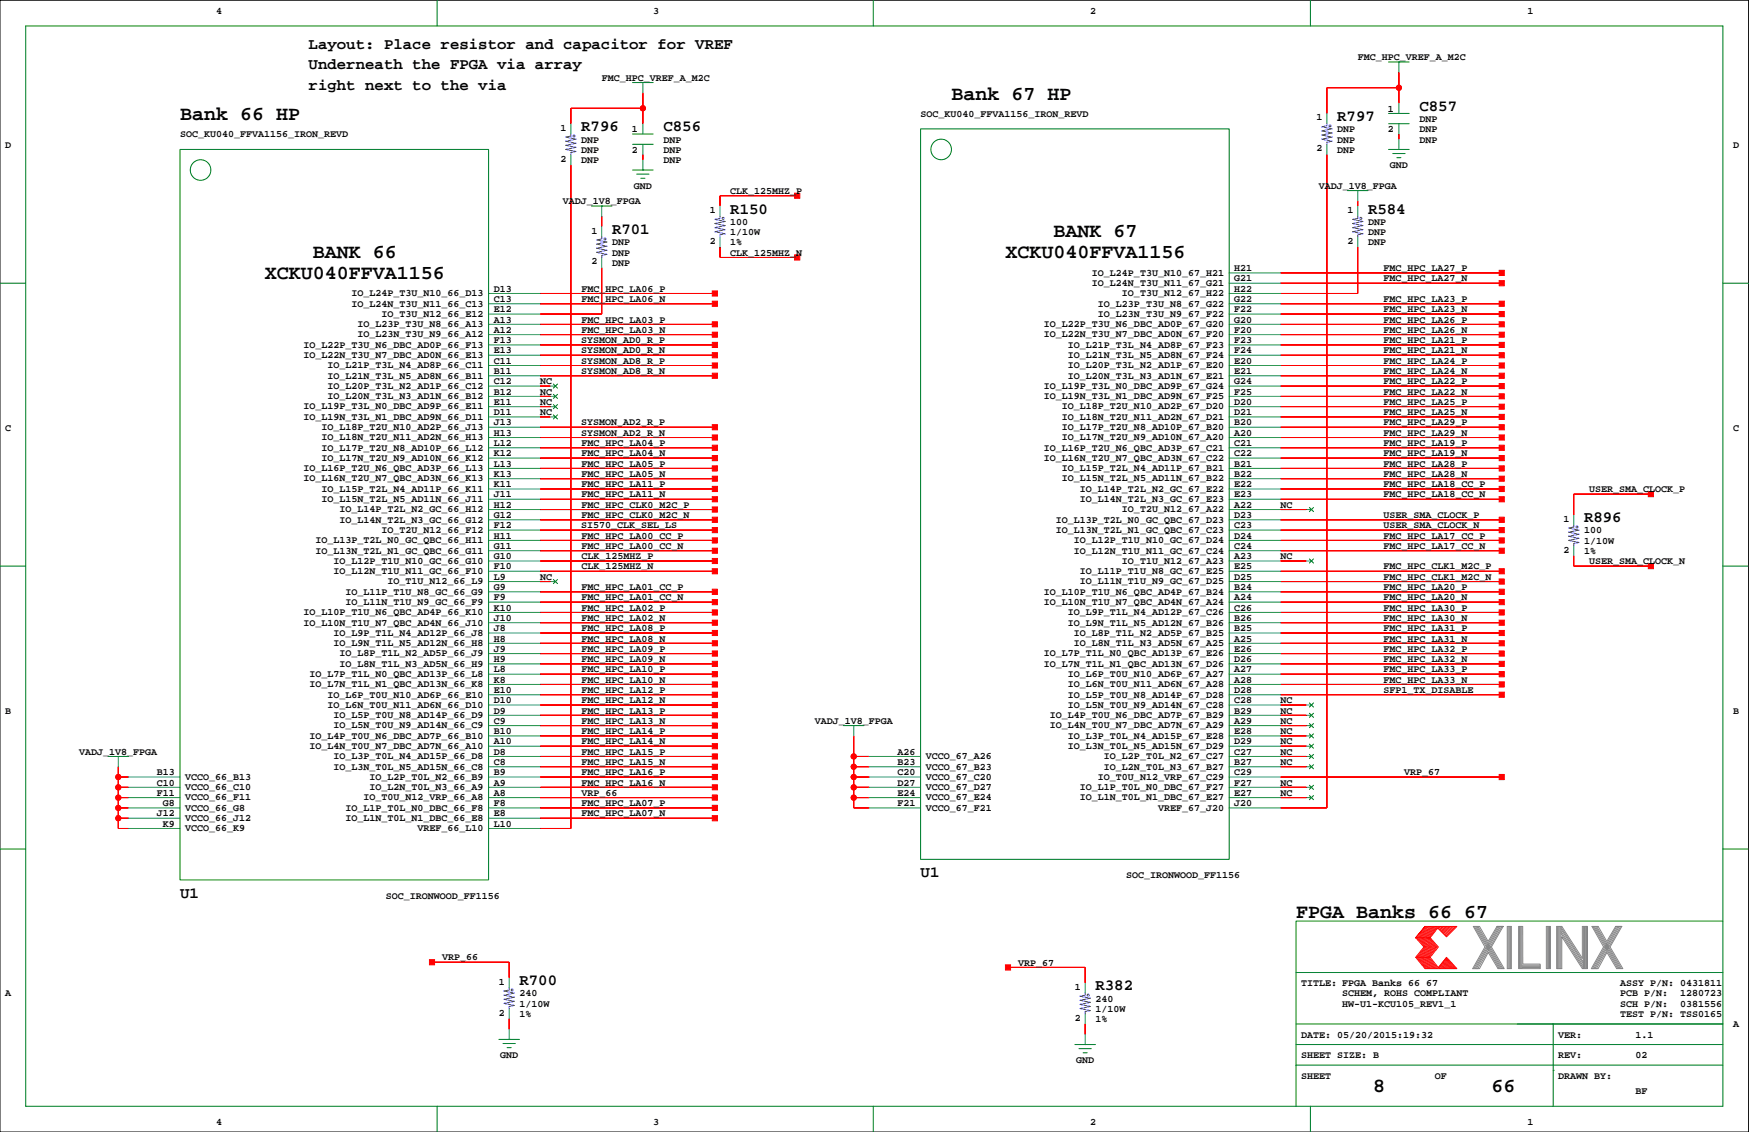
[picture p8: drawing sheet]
<svg xmlns="http://www.w3.org/2000/svg" width="432mm" height="279mm" viewBox="0 0 432 279" stroke-linecap="round" stroke-linejoin="round" font-family="sans-serif">
<defs><g id="words">
<g font-size="4.9">
<text x="44.4" y="29.7">Bank 66 HP</text>
<text x="234.9" y="24.6">Bank 67 HP</text>
<text x="260.1" y="58.6">BANK 67</text>
<text x="77.2" y="63.7">BANK 66</text>
<text x="248.2" y="63.7">XCKU040FFVA1156</text>
<text x="65.4" y="68.7">XCKU040FFVA1156</text>
<text x="320" y="226.5">FPGA Banks 66 67</text>
<text x="339" y="269.6">8</text>
<text x="368.2" y="269.6">66</text>
</g>
<g font-size="3.9">
<text x="76.2" y="12.1">Layout: Place resistor and capacitor for VREF</text>
<text x="76.2" y="17.1">Underneath the FPGA via array</text>
<text x="76.2" y="22.2">right next to the via</text>
<text x="330.1" y="29.8">R797</text>
<text x="350.4" y="27.3">C857</text>
<text x="143.5" y="32.4">R796</text>
<text x="163.8" y="32.4">C856</text>
<text x="180.3" y="52.7">R150</text>
<text x="337.7" y="52.7">R584</text>
<text x="151.1" y="57.8">R701</text>
<text x="391.1" y="128.9">R896</text>
<text x="44.4" y="221.6">U1</text>
<text x="227.3" y="216.5">U1</text>
<text x="128.2" y="243.2">R700</text>
<text x="270.4" y="244.4">R382</text>
</g>
<g font-size="2.5">
<text x="53.3" y="3.4">4</text>
<text x="161.3" y="3.4">3</text>
<text x="269.2" y="3.4">2</text>
<text x="377.1" y="3.4">1</text>
<text x="335.2" y="14.9">FMC_HPC_VREF_A_M2C</text>
<text x="148.6" y="19.9">FMC_HPC_VREF_A_M2C</text>
<text x="227.3" y="28.8">SOC_KU040_FFVA1156_IRON_REVD</text>
<text x="325" y="29.7">1</text>
<text x="342.6" y="27.6">1</text>
<text x="44.4" y="33.9">SOC_KU040_FFVA1156_IRON_REVD</text>
<text x="138.4" y="32.3">1</text>
<text x="143.5" y="35.2">DNP</text>
<text x="156" y="32.6">1</text>
<text x="163.8" y="35.2">DNP</text>
<text x="330.1" y="32.6">DNP</text>
<text x="330.1" y="35.2">DNP</text>
<text x="342.6" y="32.6">2</text>
<text x="350.4" y="30.1">DNP</text>
<text x="350.4" y="32.6">DNP</text>
<text x="350.4" y="35.2">DNP</text>
<text x="1.3" y="36.4">D</text>
<text x="138.4" y="39.9">2</text>
<text x="143.5" y="37.7">DNP</text>
<text x="143.5" y="40.3">DNP</text>
<text x="156" y="37.7">2</text>
<text x="163.8" y="37.7">DNP</text>
<text x="163.8" y="40.3">DNP</text>
<text x="325" y="37.3">2</text>
<text x="330.1" y="37.7">DNP</text>
<text x="343.1" y="41.5">GND</text>
<text x="427.9" y="36.4">D</text>
<text x="156.5" y="46.6">GND</text>
<text x="180.3" y="47.9">CLK_125MHZ_P</text>
<text x="325.6" y="46.6">VADJ_1V8_FPGA</text>
<text x="138.9" y="50.4">VADJ_1V8_FPGA</text>
<text x="175.2" y="52.6">1</text>
<text x="332.7" y="52.6">1</text>
<text x="146" y="57.7">1</text>
<text x="180.3" y="55.5">100</text>
<text x="180.3" y="58">1/10W</text>
<text x="337.7" y="58">DNP</text>
<text x="337.7" y="55.5">DNP</text>
<text x="146" y="65.3">2</text>
<text x="151.1" y="60.6">DNP</text>
<text x="151.1" y="65.6">DNP</text>
<text x="151.1" y="63.1">DNP</text>
<text x="175.2" y="60.2">2</text>
<text x="180.3" y="63.1">CLK_125MHZ_N</text>
<text x="180.3" y="60.6">1%</text>
<text x="332.7" y="60.2">2</text>
<text x="337.7" y="60.6">DNP</text>
<text x="121.9" y="72">D13</text>
<text x="143.6" y="72">FMC_HPC_LA06_P</text>
<text x="269.6" y="70.6">IO_L24N_T3U_N11_67_G21</text>
<text x="269.6" y="68.1">IO_L24P_T3U_N10_67_H21</text>
<text x="304.7" y="66.9">H21</text>
<text x="304.7" y="69.5">G21</text>
<text x="304.7" y="72">H22</text>
<text x="341.6" y="69.5">FMC_HPC_LA27_N</text>
<text x="341.6" y="66.9">FMC_HPC_LA27_P</text>
<text x="86.8" y="75.7">IO_L24N_T3U_N11_66_C13</text>
<text x="86.8" y="73.1">IO_L24P_T3U_N10_66_D13</text>
<text x="121.9" y="74.5">C13</text>
<text x="121.9" y="77.1">E12</text>
<text x="143.6" y="74.5">FMC_HPC_LA06_N</text>
<text x="271.1" y="75.7">IO_L23P_T3U_N8_67_G22</text>
<text x="277" y="73.1">IO_T3U_N12_67_H22</text>
<text x="304.7" y="74.5">G22</text>
<text x="304.7" y="77.1">F22</text>
<text x="341.6" y="74.5">FMC_HPC_LA23_P</text>
<text x="341.6" y="77.1">FMC_HPC_LA23_N</text>
<text x="88.2" y="83.3">IO_L23N_T3U_N9_66_A12</text>
<text x="88.2" y="80.7">IO_L23P_T3U_N8_66_A13</text>
<text x="94.2" y="78.2">IO_T3U_N12_66_E12</text>
<text x="121.9" y="79.6">A13</text>
<text x="121.9" y="82.2">A12</text>
<text x="143.6" y="82.2">FMC_HPC_LA03_N</text>
<text x="143.6" y="79.6">FMC_HPC_LA03_P</text>
<text x="257.7" y="83.3">IO_L22N_T3U_N7_DBC_AD0N_67_F20</text>
<text x="257.7" y="80.7">IO_L22P_T3U_N6_DBC_AD0P_67_G20</text>
<text x="271.1" y="78.2">IO_L23N_T3U_N9_67_F22</text>
<text x="304.7" y="79.6">G20</text>
<text x="304.7" y="82.2">F20</text>
<text x="341.6" y="82.2">FMC_HPC_LA26_N</text>
<text x="341.6" y="79.6">FMC_HPC_LA26_P</text>
<text x="74.9" y="88.4">IO_L22N_T3U_N7_DBC_AD0N_66_E13</text>
<text x="74.9" y="85.8">IO_L22P_T3U_N6_DBC_AD0P_66_F13</text>
<text x="121.9" y="84.7">F13</text>
<text x="121.9" y="87.2">E13</text>
<text x="121.9" y="89.8">C11</text>
<text x="143.5" y="84.7">SYSMON_AD0_R_P</text>
<text x="143.5" y="87.2">SYSMON_AD0_R_N</text>
<text x="143.5" y="89.8">SYSMON_AD8_R_P</text>
<text x="263.7" y="88.4">IO_L21N_T3L_N5_AD8N_67_F24</text>
<text x="263.7" y="85.8">IO_L21P_T3L_N4_AD8P_67_F23</text>
<text x="304.7" y="84.7">F23</text>
<text x="304.7" y="87.2">F24</text>
<text x="304.7" y="89.8">E20</text>
<text x="341.6" y="84.7">FMC_HPC_LA21_P</text>
<text x="341.6" y="87.2">FMC_HPC_LA21_N</text>
<text x="341.6" y="89.8">FMC_HPC_LA24_P</text>
<text x="80.8" y="96">IO_L20P_T3L_N2_AD1P_66_C12</text>
<text x="80.8" y="93.4">IO_L21N_T3L_N5_AD8N_66_B11</text>
<text x="80.8" y="90.9">IO_L21P_T3L_N4_AD8P_66_C11</text>
<text x="121.9" y="92.3">B11</text>
<text x="121.9" y="94.9">C12</text>
<text x="133.3" y="94.9">NC</text>
<text x="143.5" y="92.3">SYSMON_AD8_R_N</text>
<text x="257.7" y="96">IO_L19P_T3L_N0_DBC_AD9P_67_G24</text>
<text x="263.7" y="93.4">IO_L20N_T3L_N3_AD1N_67_E21</text>
<text x="263.7" y="90.9">IO_L20P_T3L_N2_AD1P_67_E20</text>
<text x="304.7" y="92.3">E21</text>
<text x="304.7" y="94.9">G24</text>
<text x="341.6" y="94.9">FMC_HPC_LA22_P</text>
<text x="341.6" y="92.3">FMC_HPC_LA24_N</text>
<text x="74.9" y="101.1">IO_L19P_T3L_N0_DBC_AD9P_66_E11</text>
<text x="80.8" y="98.5">IO_L20N_T3L_N3_AD1N_66_B12</text>
<text x="121.9" y="97.4">B12</text>
<text x="121.9" y="99.9">E11</text>
<text x="133.3" y="99.9">NC</text>
<text x="133.3" y="97.4">NC</text>
<text x="257.7" y="98.5">IO_L19N_T3L_N1_DBC_AD9N_67_F25</text>
<text x="262.2" y="101.1">IO_L18P_T2U_N10_AD2P_67_D20</text>
<text x="304.7" y="97.4">F25</text>
<text x="304.7" y="99.9">D20</text>
<text x="341.6" y="99.9">FMC_HPC_LA25_P</text>
<text x="341.6" y="97.4">FMC_HPC_LA22_N</text>
<text x="1.3" y="106.3">C</text>
<text x="74.9" y="103.6">IO_L19N_T3L_N1_DBC_AD9N_66_D11</text>
<text x="79.3" y="106.1">IO_L18P_T2U_N10_AD2P_66_J13</text>
<text x="121.9" y="102.5">D11</text>
<text x="121.9" y="105">J13</text>
<text x="121.9" y="107.5">H13</text>
<text x="133.3" y="102.5">NC</text>
<text x="143.5" y="105">SYSMON_AD2_R_P</text>
<text x="143.5" y="107.5">SYSMON_AD2_R_N</text>
<text x="262.2" y="106.1">IO_L17P_T2U_N8_AD10P_67_B20</text>
<text x="262.2" y="103.6">IO_L18N_T2U_N11_AD2N_67_D21</text>
<text x="304.7" y="102.5">D21</text>
<text x="304.7" y="105">B20</text>
<text x="304.7" y="107.5">A20</text>
<text x="341.6" y="107.5">FMC_HPC_LA29_N</text>
<text x="341.6" y="105">FMC_HPC_LA29_P</text>
<text x="341.6" y="102.5">FMC_HPC_LA25_N</text>
<text x="427.9" y="106.3">C</text>
<text x="79.3" y="113.8">IO_L17N_T2U_N9_AD10N_66_K12</text>
<text x="79.3" y="111.2">IO_L17P_T2U_N8_AD10P_66_L12</text>
<text x="79.3" y="108.7">IO_L18N_T2U_N11_AD2N_66_H13</text>
<text x="121.9" y="110.1">L12</text>
<text x="121.9" y="112.6">K12</text>
<text x="143.6" y="110.1">FMC_HPC_LA04_P</text>
<text x="143.6" y="112.6">FMC_HPC_LA04_N</text>
<text x="257.7" y="113.8">IO_L16N_T2U_N7_QBC_AD3N_67_C22</text>
<text x="257.7" y="111.2">IO_L16P_T2U_N6_QBC_AD3P_67_C21</text>
<text x="262.2" y="108.7">IO_L17N_T2U_N9_AD10N_67_A20</text>
<text x="304.7" y="110.1">C21</text>
<text x="304.7" y="112.6">C22</text>
<text x="341.6" y="110.1">FMC_HPC_LA19_P</text>
<text x="341.6" y="112.6">FMC_HPC_LA19_N</text>
<text x="74.9" y="118.8">IO_L16N_T2U_N7_QBC_AD3N_66_K13</text>
<text x="74.9" y="116.3">IO_L16P_T2U_N6_QBC_AD3P_66_L13</text>
<text x="121.9" y="115.2">L13</text>
<text x="121.9" y="117.7">K13</text>
<text x="143.6" y="117.7">FMC_HPC_LA05_N</text>
<text x="143.6" y="115.2">FMC_HPC_LA05_P</text>
<text x="262.2" y="118.8">IO_L15N_T2L_N5_AD11N_67_B22</text>
<text x="262.2" y="116.3">IO_L15P_T2L_N4_AD11P_67_B21</text>
<text x="304.7" y="115.2">B21</text>
<text x="304.7" y="117.7">B22</text>
<text x="341.6" y="115.2">FMC_HPC_LA28_P</text>
<text x="341.6" y="117.7">FMC_HPC_LA28_N</text>
<text x="79.3" y="123.9">IO_L15N_T2L_N5_AD11N_66_J11</text>
<text x="79.3" y="121.4">IO_L15P_T2L_N4_AD11P_66_K11</text>
<text x="121.9" y="120.2">K11</text>
<text x="121.9" y="122.8">J11</text>
<text x="121.9" y="125.3">H12</text>
<text x="143.6" y="120.2">FMC_HPC_LA11_P</text>
<text x="143.6" y="122.8">FMC_HPC_LA11_N</text>
<text x="143.6" y="125.3">FMC_HPC_CLK0_M2C_P</text>
<text x="266.6" y="123.9">IO_L14N_T2L_N3_GC_67_E23</text>
<text x="266.6" y="121.4">IO_L14P_T2L_N2_GC_67_E22</text>
<text x="304.7" y="120.2">E22</text>
<text x="304.7" y="122.8">E23</text>
<text x="304.7" y="125.3">A22</text>
<text x="316.2" y="125.3">NC</text>
<text x="341.6" y="120.2">FMC_HPC_LA18_CC_P</text>
<text x="341.6" y="122.8">FMC_HPC_LA18_CC_N</text>
<text x="392.3" y="121.5">USER_SMA_CLOCK_P</text>
<text x="83.8" y="129">IO_L14N_T2L_N3_GC_66_G12</text>
<text x="83.8" y="126.5">IO_L14P_T2L_N2_GC_66_H12</text>
<text x="94.2" y="131.5">IO_T2U_N12_66_F12</text>
<text x="121.9" y="127.9">G12</text>
<text x="121.9" y="130.4">F12</text>
<text x="143.4" y="130.4">SI570_CLK_SEL_LS</text>
<text x="143.6" y="127.9">FMC_HPC_CLK0_M2C_N</text>
<text x="260.7" y="131.5">IO_L13N_T2L_N1_GC_QBC_67_C23</text>
<text x="260.7" y="129">IO_L13P_T2L_N0_GC_QBC_67_D23</text>
<text x="277" y="126.5">IO_T2U_N12_67_A22</text>
<text x="304.7" y="127.9">D23</text>
<text x="304.7" y="130.4">C23</text>
<text x="341.6" y="127.9">USER_SMA_CLOCK_P</text>
<text x="341.6" y="130.4">USER_SMA_CLOCK_N</text>
<text x="386" y="128.8">1</text>
<text x="391.1" y="131.7">100</text>
<text x="77.9" y="136.6">IO_L13N_T2L_N1_GC_QBC_66_G11</text>
<text x="77.9" y="134.1">IO_L13P_T2L_N0_GC_QBC_66_H11</text>
<text x="121.9" y="132.9">H11</text>
<text x="121.9" y="135.5">G11</text>
<text x="143.6" y="135.5">FMC_HPC_LA00_CC_N</text>
<text x="143.6" y="132.9">FMC_HPC_LA00_CC_P</text>
<text x="265.1" y="136.6">IO_L12N_T1U_N11_GC_67_C24</text>
<text x="265.1" y="134.1">IO_L12P_T1U_N10_GC_67_D24</text>
<text x="304.7" y="132.9">D24</text>
<text x="304.7" y="135.5">C24</text>
<text x="341.6" y="135.5">FMC_HPC_LA17_CC_N</text>
<text x="341.6" y="132.9">FMC_HPC_LA17_CC_P</text>
<text x="386" y="136.4">2</text>
<text x="391.1" y="134.2">1/10W</text>
<text x="391.1" y="136.8">1%</text>
<text x="82.3" y="141.7">IO_L12N_T1U_N11_GC_66_F10</text>
<text x="82.3" y="139.2">IO_L12P_T1U_N10_GC_66_G10</text>
<text x="121.9" y="138">G10</text>
<text x="121.9" y="140.6">F10</text>
<text x="121.9" y="143.1">L9</text>
<text x="133.3" y="143.1">NC</text>
<text x="143.6" y="140.6">CLK_125MHZ_N</text>
<text x="143.6" y="138">CLK_125MHZ_P</text>
<text x="266.6" y="141.7">IO_L11P_T1U_N8_GC_67_E25</text>
<text x="277" y="139.2">IO_T1U_N12_67_A23</text>
<text x="304.7" y="138">A23</text>
<text x="304.7" y="140.6">E25</text>
<text x="304.7" y="143.1">D25</text>
<text x="316.2" y="138">NC</text>
<text x="341.6" y="140.6">FMC_HPC_CLK1_M2C_P</text>
<text x="341.6" y="143.1">FMC_HPC_CLK1_M2C_N</text>
<text x="392.3" y="139.3">USER_SMA_CLOCK_N</text>
<text x="85.3" y="149.3">IO_L11N_T1U_N9_GC_66_F9</text>
<text x="85.3" y="146.8">IO_L11P_T1U_N8_GC_66_G9</text>
<text x="95.6" y="144.2">IO_T1U_N12_66_L9</text>
<text x="121.9" y="145.6">G9</text>
<text x="121.9" y="148.2">F9</text>
<text x="143.6" y="148.2">FMC_HPC_LA01_CC_N</text>
<text x="143.6" y="145.6">FMC_HPC_LA01_CC_P</text>
<text x="257.7" y="149.3">IO_L10N_T1U_N7_QBC_AD4N_67_A24</text>
<text x="257.7" y="146.8">IO_L10P_T1U_N6_QBC_AD4P_67_B24</text>
<text x="266.6" y="144.2">IO_L11N_T1U_N9_GC_67_D25</text>
<text x="304.7" y="145.6">B24</text>
<text x="304.7" y="148.2">A24</text>
<text x="341.6" y="148.2">FMC_HPC_LA20_N</text>
<text x="341.6" y="145.6">FMC_HPC_LA20_P</text>
<text x="74.9" y="154.4">IO_L10N_T1U_N7_QBC_AD4N_66_J10</text>
<text x="74.9" y="151.9">IO_L10P_T1U_N6_QBC_AD4P_66_K10</text>
<text x="121.9" y="150.7">K10</text>
<text x="121.9" y="153.3">J10</text>
<text x="121.9" y="155.8">J8</text>
<text x="143.6" y="155.8">FMC_HPC_LA08_P</text>
<text x="143.6" y="150.7">FMC_HPC_LA02_P</text>
<text x="143.6" y="153.3">FMC_HPC_LA02_N</text>
<text x="263.7" y="154.4">IO_L9N_T1L_N5_AD12N_67_B26</text>
<text x="263.7" y="151.9">IO_L9P_T1L_N4_AD12P_67_C26</text>
<text x="304.7" y="150.7">C26</text>
<text x="304.7" y="153.3">B26</text>
<text x="304.7" y="155.8">B25</text>
<text x="341.6" y="155.8">FMC_HPC_LA31_P</text>
<text x="341.6" y="150.7">FMC_HPC_LA30_P</text>
<text x="341.6" y="153.3">FMC_HPC_LA30_N</text>
<text x="82.3" y="159.5">IO_L9N_T1L_N5_AD12N_66_H8</text>
<text x="82.3" y="156.9">IO_L9P_T1L_N4_AD12P_66_J8</text>
<text x="121.9" y="158.3">H8</text>
<text x="121.9" y="160.9">J9</text>
<text x="143.6" y="160.9">FMC_HPC_LA09_P</text>
<text x="143.6" y="158.3">FMC_HPC_LA08_N</text>
<text x="265.1" y="159.5">IO_L8N_T1L_N3_AD5N_67_A25</text>
<text x="265.1" y="156.9">IO_L8P_T1L_N2_AD5P_67_B25</text>
<text x="304.7" y="158.3">A25</text>
<text x="304.7" y="160.9">E26</text>
<text x="341.6" y="158.3">FMC_HPC_LA31_N</text>
<text x="341.6" y="160.9">FMC_HPC_LA32_P</text>
<text x="76.4" y="167.1">IO_L7P_T1L_N0_QBC_AD13P_66_L8</text>
<text x="83.8" y="164.6">IO_L8N_T1L_N3_AD5N_66_H9</text>
<text x="83.8" y="162">IO_L8P_T1L_N2_AD5P_66_J9</text>
<text x="121.9" y="163.4">H9</text>
<text x="121.9" y="166">L8</text>
<text x="143.6" y="163.4">FMC_HPC_LA09_N</text>
<text x="143.6" y="166">FMC_HPC_LA10_P</text>
<text x="257.7" y="164.6">IO_L7N_T1L_N1_QBC_AD13N_67_D26</text>
<text x="257.7" y="162">IO_L7P_T1L_N0_QBC_AD13P_67_E26</text>
<text x="263.7" y="167.1">IO_L6P_T0U_N10_AD6P_67_A27</text>
<text x="304.7" y="163.4">D26</text>
<text x="304.7" y="166">A27</text>
<text x="341.6" y="166">FMC_HPC_LA33_P</text>
<text x="341.6" y="163.4">FMC_HPC_LA32_N</text>
<text x="76.4" y="169.6">IO_L7N_T1L_N1_QBC_AD13N_66_K8</text>
<text x="80.8" y="172.2">IO_L6P_T0U_N10_AD6P_66_E10</text>
<text x="121.9" y="168.5">K8</text>
<text x="121.9" y="171">E10</text>
<text x="121.9" y="173.6">D10</text>
<text x="143.6" y="168.5">FMC_HPC_LA10_N</text>
<text x="143.6" y="173.6">FMC_HPC_LA12_N</text>
<text x="143.6" y="171">FMC_HPC_LA12_P</text>
<text x="263.7" y="172.2">IO_L5P_T0U_N8_AD14P_67_D28</text>
<text x="263.7" y="169.6">IO_L6N_T0U_N11_AD6N_67_A28</text>
<text x="304.7" y="168.5">A28</text>
<text x="304.7" y="171">D28</text>
<text x="304.7" y="173.6">C28</text>
<text x="316.2" y="173.6">NC</text>
<text x="341.6" y="168.5">FMC_HPC_LA33_N</text>
<text x="341.6" y="171">SFP1_TX_DISABLE</text>
<text x="1.3" y="176.1">B</text>
<text x="80.8" y="174.7">IO_L6N_T0U_N11_AD6N_66_D10</text>
<text x="82.3" y="179.8">IO_L5N_T0U_N9_AD14N_66_C9</text>
<text x="82.3" y="177.2">IO_L5P_T0U_N8_AD14P_66_D9</text>
<text x="121.9" y="176.1">D9</text>
<text x="121.9" y="178.7">C9</text>
<text x="143.6" y="178.7">FMC_HPC_LA13_N</text>
<text x="143.6" y="176.1">FMC_HPC_LA13_P</text>
<text x="201.1" y="178.7">VADJ_1V8_FPGA</text>
<text x="259.2" y="179.8">IO_L4N_T0U_N7_DBC_AD7N_67_A29</text>
<text x="259.2" y="177.2">IO_L4P_T0U_N6_DBC_AD7P_67_B29</text>
<text x="263.7" y="174.7">IO_L5N_T0U_N9_AD14N_67_C28</text>
<text x="304.7" y="176.1">B29</text>
<text x="304.7" y="178.7">A29</text>
<text x="316.2" y="178.7">NC</text>
<text x="316.2" y="176.1">NC</text>
<text x="427.9" y="176.1">B</text>
<text x="76.4" y="184.9">IO_L4N_T0U_N7_DBC_AD7N_66_A10</text>
<text x="76.4" y="182.3">IO_L4P_T0U_N6_DBC_AD7P_66_B10</text>
<text x="121.9" y="181.2">B10</text>
<text x="121.9" y="183.7">A10</text>
<text x="143.6" y="183.7">FMC_HPC_LA14_N</text>
<text x="143.6" y="181.2">FMC_HPC_LA14_P</text>
<text x="263.7" y="184.9">IO_L3N_T0L_N5_AD15N_67_D29</text>
<text x="263.7" y="182.3">IO_L3P_T0L_N4_AD15P_67_E28</text>
<text x="304.7" y="181.2">E28</text>
<text x="304.7" y="183.7">D29</text>
<text x="316.2" y="183.7">NC</text>
<text x="316.2" y="181.2">NC</text>
<text x="19.6" y="186.3">VADJ_1V8_FPGA</text>
<text x="38.7" y="191.4">B13</text>
<text x="82.3" y="189.9">IO_L3N_T0L_N5_AD15N_66_C8</text>
<text x="82.3" y="187.4">IO_L3P_T0L_N4_AD15P_66_D8</text>
<text x="121.9" y="186.3">D8</text>
<text x="121.9" y="188.8">C8</text>
<text x="121.9" y="191.4">B9</text>
<text x="143.6" y="191.4">FMC_HPC_LA16_P</text>
<text x="143.6" y="186.3">FMC_HPC_LA15_P</text>
<text x="143.6" y="188.8">FMC_HPC_LA15_N</text>
<text x="221.6" y="186.3">A26</text>
<text x="221.6" y="188.8">B23</text>
<text x="221.6" y="191.4">C20</text>
<text x="228.5" y="189.9">VCCO_67_B23</text>
<text x="228.5" y="187.4">VCCO_67_A26</text>
<text x="272.6" y="189.9">IO_L2N_T0L_N3_67_B27</text>
<text x="272.6" y="187.4">IO_L2P_T0L_N2_67_C27</text>
<text x="304.7" y="186.3">C27</text>
<text x="304.7" y="188.8">B27</text>
<text x="304.7" y="191.4">C29</text>
<text x="316.2" y="186.3">NC</text>
<text x="316.2" y="188.8">NC</text>
<text x="346.6" y="191.4">VRP_67</text>
<text x="38.7" y="193.9">C10</text>
<text x="38.7" y="196.4">F11</text>
<text x="45.7" y="197.6">VCCO_66_F11</text>
<text x="45.7" y="195">VCCO_66_C10</text>
<text x="45.7" y="192.5">VCCO_66_B13</text>
<text x="89.7" y="197.6">IO_T0U_N12_VRP_66_A8</text>
<text x="91.2" y="195">IO_L2N_T0L_N3_66_A9</text>
<text x="91.2" y="192.5">IO_L2P_T0L_N2_66_B9</text>
<text x="121.9" y="193.9">A9</text>
<text x="121.9" y="196.4">A8</text>
<text x="143.6" y="193.9">FMC_HPC_LA16_N</text>
<text x="143.6" y="196.4">VRP_66</text>
<text x="221.6" y="193.9">D27</text>
<text x="221.6" y="196.4">E24</text>
<text x="228.5" y="197.6">VCCO_67_E24</text>
<text x="228.5" y="195">VCCO_67_D27</text>
<text x="228.5" y="192.5">VCCO_67_C20</text>
<text x="266.6" y="197.6">IO_L1N_T0L_N1_DBC_67_E27</text>
<text x="266.6" y="195">IO_L1P_T0L_N0_DBC_67_F27</text>
<text x="271.1" y="192.5">IO_T0U_N12_VRP_67_C29</text>
<text x="304.7" y="193.9">F27</text>
<text x="304.7" y="196.4">E27</text>
<text x="316.2" y="193.9">NC</text>
<text x="316.2" y="196.4">NC</text>
<text x="38.7" y="201.5">J12</text>
<text x="40.2" y="199">G8</text>
<text x="45.7" y="202.6">VCCO_66_J12</text>
<text x="45.7" y="200.1">VCCO_66_G8</text>
<text x="85.3" y="202.6">IO_L1N_T0L_N1_DBC_66_E8</text>
<text x="85.3" y="200.1">IO_L1P_T0L_N0_DBC_66_F8</text>
<text x="121.9" y="199">F8</text>
<text x="121.9" y="201.5">E8</text>
<text x="143.6" y="199">FMC_HPC_LA07_P</text>
<text x="143.6" y="201.5">FMC_HPC_LA07_N</text>
<text x="221.6" y="199">F21</text>
<text x="228.5" y="200.1">VCCO_67_F21</text>
<text x="285.9" y="200.1">VREF_67_J20</text>
<text x="304.7" y="199">J20</text>
<text x="40.2" y="204">K9</text>
<text x="45.7" y="205.2">VCCO_66_K9</text>
<text x="103.1" y="205.2">VREF_66_L10</text>
<text x="121.9" y="204">L10</text>
<text x="95.2" y="221.8">SOC_IRONWOOD_FF1156</text>
<text x="278.1" y="216.7">SOC_IRONWOOD_FF1156</text>
<text x="109.2" y="237.1">VRP_66</text>
<text x="251.4" y="238.3">VRP_67</text>
<text x="1.3" y="245.9">A</text>
<text x="123.2" y="243">1</text>
<text x="128.2" y="245.9">240</text>
<text x="265.4" y="244.3">1</text>
<text x="321.2" y="243.4">TITLE: FPGA Banks 66 67</text>
<text x="331.4" y="245.9">SCHEM, ROHS COMPLIANT</text>
<text x="400" y="245.9">PCB P/N:</text>
<text x="400" y="243.4">ASSY P/N: 0431811</text>
<text x="414.8" y="245.9">1280723</text>
<text x="123.2" y="250.7">2</text>
<text x="128.2" y="248.5">1/10W</text>
<text x="128.2" y="251">1%</text>
<text x="265.4" y="251.9">2</text>
<text x="270.4" y="247.2">240</text>
<text x="270.4" y="249.8">1/10W</text>
<text x="331.4" y="248.5">HW-U1-KCU105_REV1_1</text>
<text x="400" y="251">TEST P/N: TSS0165</text>
<text x="400" y="248.5">SCH P/N:</text>
<text x="414.8" y="248.5">0381556</text>
<text x="270.4" y="252.3">1%</text>
<text x="321.2" y="256.1">DATE: 05/20/2015:19:32</text>
<text x="384.7" y="256.1">VER:</text>
<text x="403.8" y="256.1">1.1</text>
<text x="427.9" y="253.6">A</text>
<text x="123.5" y="261.2">GND</text>
<text x="265.7" y="262.5">GND</text>
<text x="321.2" y="261.2">SHEET SIZE: B</text>
<text x="384.7" y="261.2">REV:</text>
<text x="403.8" y="261.2">02</text>
<text x="321.2" y="266.3">SHEET</text>
<text x="354.2" y="266.3">OF</text>
<text x="384.7" y="266.3">DRAWN BY:</text>
<text x="403.8" y="270.1">BF</text>
<text x="53.3" y="277.7">4</text>
<text x="161.3" y="277.7">3</text>
<text x="269.2" y="277.7">2</text>
<text x="377.1" y="277.7">1</text>
</g>
</g></defs>
<path d="M0 .1h431.7v279.3h-431.7z" fill="none" stroke="#000" stroke-width=".25"/>
<g fill="none" stroke="#008000" stroke-width=".25">
<path d="M6.3 6.4h419.1v266.7h-419.1zM107.9 .1v6.3M215.6 .1v6.3M323.5 .1v6.3M342.8 15.3h5.1M345.4 15.3h.1M44.4 36.9h76.2v180.3h-76.2zM156.2 35.6h5.1M156.2 33.1h5.1M156.2 20.4h5.1M158.7 20.4h.1M227.3 31.8h76.2v180.3h-76.2z"/>
<path d="M342.8 36.9h5.1M342.8 30.5h5.1M342.8 28h5.1M343.8 37.9h3.1M344.9 38.9h1M345.4 36.9h.1M146 50.9h5.1M148.6 50.9h.1M156.2 42h5.1M157.2 43h3M158.2 44h1M158.7 42h.1"/>
<path d="M332.7 47h5M335.2 47h.1M0 69.9h6.3M425.4 69.9h6.3M136.6 99.9l1 1M136.6 97.3l1 1M136.6 94.8l1 1M137.6 99.9l-1 1M137.6 97.3l-1 1M137.6 94.8l-1 1M136.6 102.4l1 1M137.6 102.4l-1 1"/>
<path d="M0 139.7h6.3M323.3 125.3l1 1M323.3 138l1 1M324.3 125.3l-1 1M324.3 138l-1 1M425.4 139.7h6.3M136.6 143l1 1M137.6 143l-1 1M208.2 179.1h5.1M210.8 179.1h.1M323.3 178.6l1 1M323.3 176l1 1.1"/>
<path d="M323.3 173.5l1 1M324.3 178.6l-1 1M324.3 176l-1 1.1M324.3 173.5l-1 1M26.7 186.7h5M29.2 186.7h.1M323.3 186.2l1 1M323.3 183.7l1 1M323.3 181.1l1 1M323.3 193.8l1 1M323.3 188.7l1 1.1M323.3 196.4l1 1"/>
<path d="M324.3 186.2l-1 1M324.3 183.7l-1 1M324.3 181.1l-1 1M324.3 193.8l-1 1M324.3 188.7l-1 1.1M324.3 196.4l-1 1M0 209.6h6.3M425.4 209.6h6.3M425.4 227.3h-105.4v35.6M123.2 256.5h5M124.2 257.6h3M125.2 258.6h1"/>
<path d="M125.7 256.5h.1M265.4 257.8h5M266.4 258.8h3M267.4 259.8h1M267.9 257.8h.1M320 257.8h105.4M320 252.7h105.4M320 240h105.4M383.5 252.7v20.4M107.9 273.1v6.3M215.6 273.1v6.3M320 262.9v10.2"/>
<path d="M320 262.9h105.4M323.5 273.1v6.3M383.5 264.2h.1"/>
<circle cx="232.4" cy="36.9" r="2.54"/>
<circle cx="49.5" cy="42" r="2.54"/>
</g>
<g fill="none" stroke="#f00" stroke-width=".25">
<path d="M345.4 17.8v7.7M158.7 22.9v7.6M158.7 38.2v1.2M158.7 26.7h-17.8v3.8M327.6 38.2v161.2h-11.4M345.4 33.1v1.2M345.4 21.6h-17.8v6.4M140.9 40.7v163.8h-7.6M148.6 53.4v2.5M196.8 48.3h-19v2.6M335.2 49.6v1.3M133.3 72.4h43.2"/>
<path d="M133.3 75h43.2M148.6 66.1v11.4h-15.3M177.8 61v2.5h19M316.2 77.5h54.6M316.2 75h54.6M316.2 69.9h54.6M316.2 67.4h54.6M335.2 61v11.4h-19M133.3 82.6h43.2M133.3 80.1h43.2M133.3 97.8h2.6M133.3 95.3h2.6"/>
<path d="M133.3 85.1h43.2M133.3 87.7h43.2M133.3 90.2h43.2M133.3 92.8h43.2M316.2 82.6h54.6M316.2 80.1h54.6M316.2 97.8h54.6M316.2 95.3h54.6M316.2 85.1h54.6M316.2 87.7h54.6M316.2 90.2h54.6M316.2 92.8h54.6"/>
<path d="M133.3 105.4h43.2M133.3 108h43.2M133.3 118.1h43.2M133.3 115.6h43.2M133.3 102.9h2.6M133.3 100.4h2.6M133.3 110.5h43.2M133.3 113.1h43.2M316.2 105.4h54.6M316.2 108h54.6M316.2 118.1h54.6M316.2 115.6h54.6"/>
<path d="M316.2 102.9h54.6M316.2 100.4h54.6M316.2 110.5h54.6M316.2 113.1h54.6M133.3 120.7h43.2M133.3 123.2h43.2M133.3 125.8h43.2M133.3 128.3h43.2M133.3 135.9h43.2M133.3 133.4h43.2M133.3 138.5h43.2M133.3 130.8h43.2"/>
<path d="M316.2 120.7h54.6M316.2 123.2h54.6M316.2 125.8h6.3M316.2 128.3h54.6M316.2 135.9h54.6M316.2 133.4h54.6M316.2 138.5h6.3M316.2 130.8h54.6M388.5 137.2v2.5h19.1M407.6 122h-19.1v5M133.3 148.6h43.2M133.3 146.1h43.2"/>
<path d="M133.3 158.8h43.2M133.3 156.2h43.2M133.3 151.2h43.2M133.3 153.7h43.2M133.3 141h43.2M133.3 143.5h2.6M316.2 148.6h54.6M316.2 146.1h54.6M316.2 158.8h54.6M316.2 156.2h54.6M316.2 151.2h54.6M316.2 153.7h54.6"/>
<path d="M316.2 141h54.6M316.2 143.5h54.6M133.3 163.9h43.2M133.3 161.3h43.2M133.3 168.9h43.2M133.3 166.4h43.2M133.3 174h43.2M133.3 171.5h43.2M133.3 179.1h43.2M133.3 176.6h43.2M316.2 163.9h54.6M316.2 161.3h54.6"/>
<path d="M316.2 168.9h54.6M316.2 166.4h54.6M316.2 174h6.3M316.2 171.5h54.6M316.2 179.1h6.3M316.2 176.6h6.3M29.2 191.8h2.5M29.2 194.3h2.5M29.2 196.9h2.5M29.2 199.4h2.5M29.2 189.3v15.2h2.5M133.3 191.8h43.2"/>
<path d="M133.3 194.3h43.2M133.3 196.9h43.2M133.3 199.4h43.2M133.3 189.3h43.2M133.3 186.7h43.2M133.3 184.2h43.2M133.3 181.6h43.2M210.8 191.8h3.8M210.8 194.3h3.8M210.8 196.9h3.8M210.8 181.6v17.8h3.8M210.8 189.3h3.8"/>
<path d="M210.8 186.7h3.8M316.2 191.8h54.6M316.2 194.3h6.3M316.2 196.9h6.3M316.2 189.3h6.3M316.2 186.7h6.3M316.2 184.2h6.3M316.2 181.6h6.3M29.2 201.9h2.5M133.3 201.9h43.2M106.7 237.5h19v3.8M248.9 238.8h19v3.8"/>
<path d="M349.5 236.3h3.6M349.9 231.5l1.9 2.2-2 2.6 2.2 2.8M350.1 236.3l2.2 2.8M350.2 231.5l1.9 2.3-2 2.5M350.4 236.3l2.2 2.8M350.5 231.5l1.9 2.3-2 2.5M350.6 236.3l2.3 2.7M350.8 231.5l1.9 2.3-2 2.5M351 236.3l2.2 2.8M351.1 231.5l1.9 2.3-2 2.5M351.3 236.3l2.2 2.8M351.4 231.5l1.9 2.3-2 2.5"/>
<path d="M351.6 236.3l2.2 2.8M351.7 231.5l1.9 2.2M351.8 228.7l-2.3 2.8 2.3-2.8h7.9l-2.6 2.5-2.1-2.1-1.9 2.4 2 2.2-2 2.6 2 2.5 2-2.5 2.6 2.8h-7.9l-2.3-2.8M351.9 236.3l2.2 2.8M352 231.5l1.9 2.2M352.1 228.7l-2.2 2.7M352.2 236.3l2.2 2.8M352.3 231.5l1.9 2.3-2 2.5M352.4 228.7l-2.2 2.7M352.5 236.3l2.2 2.8M352.6 231.5l1.9 2.2M352.7 228.7l-2.2 2.7"/>
<path d="M352.8 236.3l2.2 2.8M352.8 231.5l2 2.2M353 228.7l-2.2 2.7M353.1 231.5h-3.6l2.1 2.2-2.1 2.6M353.2 228.7l-2.1 2.7M353.6 233.8l-2 2.5M353.6 228.7l-2.2 2.7M353.8 228.7l-2.1 2.7M353.9 233.8l-1.9 2.4M354.1 228.7l-2.1 2.7M354.4 228.7l-2.1 2.7M354.5 233.8l-2 2.5"/>
<path d="M354.7 228.7l-2.1 2.7M354.8 233.8l-2 2.5M355 228.7l-2.1 2.7M355.2 238.8l.2 .3M355.3 238.6l.4 .5M355.4 228.7l-.4 .4M355.4 238.4l.6 .7M355.6 238.3l.7 .8M355.7 238.1l.9 1M355.7 228.7l-.5 .5M355.9 237.9l1 1.2M356 237.8l1.2 1.3"/>
<path d="M356.1 228.7l-.8 .7M356.1 237.6l1.4 1.4M356.3 237.4l1.5 1.7M356.4 237.2l1.6 1.9M356.5 228.7l-1 .9M356.5 237.1l1.8 2M356.7 236.9l1.9 2.2M356.8 236.7l2.1 2.4M356.8 228.7l-1.1 1.1M356.9 236.6l2.3 2.5M357.1 236.5l2.3 2.6M357.2 228.7l-1.3 1.2"/>
<path d="M357.5 228.7l-1.4 1.4M357.8 228.7l-1.6 1.6M358.2 228.7l-1.8 1.7M358.5 228.7l-1.9 1.9M359 228.7l-2.2 2.1M359.3 228.7l-2.3 2.3M125.7 251.5v2.5M267.9 252.7v2.6"/>
<circle cx="158.7" cy="26.7" r=".63"/>
<circle cx="345.4" cy="21.6" r=".63"/>
<circle cx="29.2" cy="194.3" r=".63"/>
<circle cx="29.2" cy="199.4" r=".63"/>
<circle cx="29.2" cy="191.8" r=".63"/>
<circle cx="29.2" cy="196.9" r=".63"/>
<circle cx="210.8" cy="194.3" r=".63"/>
<circle cx="210.8" cy="186.7" r=".63"/>
<circle cx="210.8" cy="191.8" r=".63"/>
<circle cx="210.8" cy="196.9" r=".63"/>
<circle cx="210.8" cy="189.3" r=".63"/>
<circle cx="29.2" cy="201.9" r=".63"/>
</g>
<g fill="none" stroke="#848684" stroke-width=".25">
<path d="M364 228.7l6.1 10.4M364.3 228.7l6.1 10.4M364.6 228.7l6.1 10.4M364.9 228.7l6.1 10.4M367.4 232.3l-2.1-3.6h-1.6l2.9 5-3 5.4h1.7l2.1-4 2.4 4h1.6l-3.2-5.4M369.6 228.7l-2.2 3.6M369.8 228.7l-5.9 10.4M370.2 228.7l-6 10.4M370.5 228.7l-6 10.4M370.8 228.7l-6 10.4M371.1 228.7h-1.5h1.5l-2.9 5M372.1 228.7h1v10.4h-1z"/>
<path d="M372.4 228.7v10.4M372.6 228.7v10.4M372.9 228.7v10.4M374.9 228.7h1v9.3h4.3v1.1h-5.3zM375.1 228.7v10.4M375.4 228.7v10.4M375.7 228.7v10.4M375.7 238.2h4.5M375.7 238.5h4.5M375.7 238.8h4.5M381.8 228.7h1v10.4h-1zM382 228.7v10.4"/>
<path d="M382.3 228.7v10.4M382.5 228.7v10.4M384.3 228.7h1.3l5.1 7.8v-7.8h1.2v10.4h-1.2l-5.1-7.9v7.9h-1.3zM384.5 228.7v10.4M384.8 228.7v10.4M385.1 228.7v10.4M385.3 228.7v10.4M385.3 230.3l5.6 8.7M385.3 229.8l5.6 8.7M385.3 229.2l5.6 8.7M385.3 228.8l5.6 8.7M390.9 228.7v10.4"/>
<path d="M391.2 228.7v10.4M391.5 228.7v10.4M391.7 228.6v10.4M393.3 228.7l6.1 10.4M393.6 228.7l6.1 10.4M393.9 228.7l6.1 10.4M394.2 228.7l6.1 10.4M396.7 232.3l-2.1-3.6h-1.6l2.9 5-3 5.4M397.5 233.7l3.2 5.4h-1.6l-2.4-4-2.2 4h-1.6M398.9 228.7l-2.2 3.6M399.1 228.7l-6 10.4M399.4 228.7l-5.9 10.4"/>
<path d="M399.7 228.7l-5.9 10.4M400.1 228.7l-6 10.4M400.4 228.7h-1.5h1.5l-2.9 5"/>
</g>
<g fill="#f00" stroke="#f00" stroke-width=".25">
<path d="M29.2 191.8h2.5z" fill-rule="evenodd"/>
<path d="M29.2 194.3h2.5z" fill-rule="evenodd"/>
<path d="M29.2 196.9h2.5z" fill-rule="evenodd"/>
<path d="M29.2 199.4h2.5z" fill-rule="evenodd"/>
<path d="M29.2 201.9h2.5z" fill-rule="evenodd"/>
<path d="M29.2 204.5h2.5z" fill-rule="evenodd"/>
<path d="M29.2 201.9v2.6z" fill-rule="evenodd"/>
<path d="M29.2 199.4v2.5z" fill-rule="evenodd"/>
<path d="M29.2 196.9v2.5z" fill-rule="evenodd"/>
<path d="M29.2 194.3v2.6z" fill-rule="evenodd"/>
<path d="M29.2 191.8v2.5z" fill-rule="evenodd"/>
<path d="M29.2 189.3v2.5z" fill-rule="evenodd"/>
<path d="M210.8 199.4h3.8z" fill-rule="evenodd"/>
<path d="M210.8 196.9v2.5z" fill-rule="evenodd"/>
<path d="M210.8 196.9h3.8z" fill-rule="evenodd"/>
<path d="M210.8 194.3h3.8z" fill-rule="evenodd"/>
<path d="M210.8 191.8h3.8z" fill-rule="evenodd"/>
<path d="M210.8 189.3h3.8z" fill-rule="evenodd"/>
<path d="M210.8 186.7h3.8z" fill-rule="evenodd"/>
<path d="M210.8 181.6v5.1z" fill-rule="evenodd"/>
<path d="M210.8 194.3v2.6z" fill-rule="evenodd"/>
<path d="M210.8 191.8v2.5z" fill-rule="evenodd"/>
<path d="M210.8 189.3v2.5z" fill-rule="evenodd"/>
<path d="M210.8 186.7v2.6z" fill-rule="evenodd"/>
<path d="M177.8 61v2.5z" fill-rule="evenodd"/>
<path d="M177.8 63.5h19z" fill-rule="evenodd"/>
<path d="M196.2 62.9h1.2v1.3h-1.2z" fill-rule="evenodd"/>
<path d="M177.8 48.3v2.6z" fill-rule="evenodd"/>
<path d="M177.8 48.3h19z" fill-rule="evenodd"/>
<path d="M196.2 47.7h1.2v1.2h-1.2z" fill-rule="evenodd"/>
<path d="M267.9 252.7v2.6z" fill-rule="evenodd"/>
<path d="M267.9 238.8v3.8z" fill-rule="evenodd"/>
<path d="M248.9 238.8h19z" fill-rule="evenodd"/>
<path d="M248.2 238.1h1.3v1.3h-1.3z" fill-rule="evenodd"/>
<path d="M133.3 105.4h43.2z" fill-rule="evenodd"/>
<path d="M175.9 104.8h1.2v1.3h-1.2z" fill-rule="evenodd"/>
<path d="M133.3 108h43.2z" fill-rule="evenodd"/>
<path d="M175.9 107.4h1.2v1.2h-1.2z" fill-rule="evenodd"/>
<path d="M335.2 49.6v1.3z" fill-rule="evenodd"/>
<path d="M316.2 72.4h19z" fill-rule="evenodd"/>
<path d="M335.2 61v11.4z" fill-rule="evenodd"/>
<path d="M125.7 251.5v2.5z" fill-rule="evenodd"/>
<path d="M125.7 237.5v3.8z" fill-rule="evenodd"/>
<path d="M106.7 237.5h19z" fill-rule="evenodd"/>
<path d="M106 236.9h1.3v1.2h-1.3z" fill-rule="evenodd"/>
<path d="M133.3 77.5h15.3z" fill-rule="evenodd"/>
<path d="M148.6 66.1v11.4z" fill-rule="evenodd"/>
<path d="M148.6 53.4v2.5z" fill-rule="evenodd"/>
<path d="M133.3 163.9h43.2z" fill-rule="evenodd"/>
<path d="M175.9 163.2h1.2v1.3h-1.2z" fill-rule="evenodd"/>
<path d="M133.3 161.3h43.2z" fill-rule="evenodd"/>
<path d="M175.9 160.7h1.2v1.3h-1.2z" fill-rule="evenodd"/>
<path d="M133.3 118.1h43.2z" fill-rule="evenodd"/>
<path d="M175.9 117.5h1.2v1.3h-1.2z" fill-rule="evenodd"/>
<path d="M133.3 115.6h43.2z" fill-rule="evenodd"/>
<path d="M175.9 115h1.2v1.2h-1.2z" fill-rule="evenodd"/>
<path d="M133.3 148.6h43.2z" fill-rule="evenodd"/>
<path d="M175.9 148h1.2v1.3h-1.2z" fill-rule="evenodd"/>
<path d="M133.3 146.1h43.2z" fill-rule="evenodd"/>
<path d="M175.9 145.4h1.2v1.3h-1.2z" fill-rule="evenodd"/>
<path d="M133.3 75h43.2z" fill-rule="evenodd"/>
<path d="M175.9 74.3h1.2v1.3h-1.2z" fill-rule="evenodd"/>
<path d="M133.3 168.9h43.2z" fill-rule="evenodd"/>
<path d="M175.9 168.3h1.2v1.3h-1.2z" fill-rule="evenodd"/>
<path d="M133.3 166.4h43.2z" fill-rule="evenodd"/>
<path d="M175.9 165.8h1.2v1.2h-1.2z" fill-rule="evenodd"/>
<path d="M133.3 72.4h43.2z" fill-rule="evenodd"/>
<path d="M175.9 71.8h1.2v1.3h-1.2z" fill-rule="evenodd"/>
<path d="M133.3 174h43.2z" fill-rule="evenodd"/>
<path d="M175.9 173.4h1.2v1.2h-1.2z" fill-rule="evenodd"/>
<path d="M133.3 171.5h43.2z" fill-rule="evenodd"/>
<path d="M175.9 170.8h1.2v1.3h-1.2z" fill-rule="evenodd"/>
<path d="M133.3 158.8h43.2z" fill-rule="evenodd"/>
<path d="M175.9 158.1h1.2v1.3h-1.2z" fill-rule="evenodd"/>
<path d="M133.3 156.2h43.2z" fill-rule="evenodd"/>
<path d="M175.9 155.6h1.2v1.3h-1.2z" fill-rule="evenodd"/>
<path d="M133.3 120.7h43.2z" fill-rule="evenodd"/>
<path d="M175.9 120.1h1.2v1.2h-1.2z" fill-rule="evenodd"/>
<path d="M133.3 123.2h43.2z" fill-rule="evenodd"/>
<path d="M175.9 122.6h1.2v1.3h-1.2z" fill-rule="evenodd"/>
<path d="M133.3 151.2h43.2z" fill-rule="evenodd"/>
<path d="M175.9 150.5h1.2v1.3h-1.2z" fill-rule="evenodd"/>
<path d="M133.3 153.7h43.2z" fill-rule="evenodd"/>
<path d="M175.9 153.1h1.2v1.2h-1.2z" fill-rule="evenodd"/>
<path d="M133.3 125.8h43.2z" fill-rule="evenodd"/>
<path d="M175.9 125.1h1.2v1.3h-1.2z" fill-rule="evenodd"/>
<path d="M133.3 128.3h43.2z" fill-rule="evenodd"/>
<path d="M175.9 127.7h1.2v1.2h-1.2z" fill-rule="evenodd"/>
<path d="M133.3 199.4h43.2z" fill-rule="evenodd"/>
<path d="M175.9 198.8h1.2v1.2h-1.2z" fill-rule="evenodd"/>
<path d="M133.3 201.9h43.2z" fill-rule="evenodd"/>
<path d="M175.9 201.3h1.2v1.3h-1.2z" fill-rule="evenodd"/>
<path d="M316.2 82.6h54.6z" fill-rule="evenodd"/>
<path d="M370.1 82h1.3v1.2h-1.3z" fill-rule="evenodd"/>
<path d="M316.2 80.1h54.6z" fill-rule="evenodd"/>
<path d="M370.1 79.4h1.3v1.3h-1.3z" fill-rule="evenodd"/>
<path d="M316.2 75h54.6z" fill-rule="evenodd"/>
<path d="M370.1 74.3h1.3v1.3h-1.3z" fill-rule="evenodd"/>
<path d="M316.2 135.9h54.6z" fill-rule="evenodd"/>
<path d="M370.1 135.3h1.3v1.3h-1.3z" fill-rule="evenodd"/>
<path d="M316.2 133.4h54.6z" fill-rule="evenodd"/>
<path d="M370.1 132.7h1.3v1.3h-1.3z" fill-rule="evenodd"/>
<path d="M316.2 77.5h54.6z" fill-rule="evenodd"/>
<path d="M370.1 76.9h1.3v1.3h-1.3z" fill-rule="evenodd"/>
<path d="M316.2 69.9h54.6z" fill-rule="evenodd"/>
<path d="M370.1 69.3h1.3v1.2h-1.3z" fill-rule="evenodd"/>
<path d="M316.2 67.4h54.6z" fill-rule="evenodd"/>
<path d="M370.1 66.7h1.3v1.3h-1.3z" fill-rule="evenodd"/>
<path d="M316.2 168.9h54.6z" fill-rule="evenodd"/>
<path d="M370.1 168.3h1.3v1.3h-1.3z" fill-rule="evenodd"/>
<path d="M316.2 166.4h54.6z" fill-rule="evenodd"/>
<path d="M370.1 165.8h1.3v1.2h-1.3z" fill-rule="evenodd"/>
<path d="M316.2 158.8h54.6z" fill-rule="evenodd"/>
<path d="M370.1 158.1h1.3v1.3h-1.3z" fill-rule="evenodd"/>
<path d="M316.2 156.2h54.6z" fill-rule="evenodd"/>
<path d="M370.1 155.6h1.3v1.3h-1.3z" fill-rule="evenodd"/>
<path d="M316.2 108h54.6z" fill-rule="evenodd"/>
<path d="M370.1 107.4h1.3v1.2h-1.3z" fill-rule="evenodd"/>
<path d="M316.2 105.4h54.6z" fill-rule="evenodd"/>
<path d="M370.1 104.8h1.3v1.3h-1.3z" fill-rule="evenodd"/>
<path d="M316.2 102.9h54.6z" fill-rule="evenodd"/>
<path d="M370.1 102.3h1.3v1.2h-1.3z" fill-rule="evenodd"/>
<path d="M316.2 100.4h54.6z" fill-rule="evenodd"/>
<path d="M370.1 99.7h1.3v1.3h-1.3z" fill-rule="evenodd"/>
<path d="M316.2 97.8h54.6z" fill-rule="evenodd"/>
<path d="M370.1 97.2h1.3v1.3h-1.3z" fill-rule="evenodd"/>
<path d="M316.2 95.3h54.6z" fill-rule="evenodd"/>
<path d="M370.1 94.7h1.3v1.2h-1.3z" fill-rule="evenodd"/>
<path d="M316.2 110.5h54.6z" fill-rule="evenodd"/>
<path d="M370.1 109.9h1.3v1.3h-1.3z" fill-rule="evenodd"/>
<path d="M316.2 113.1h54.6z" fill-rule="evenodd"/>
<path d="M370.1 112.4h1.3v1.3h-1.3z" fill-rule="evenodd"/>
<path d="M316.2 85.1h54.6z" fill-rule="evenodd"/>
<path d="M370.1 84.5h1.3v1.3h-1.3z" fill-rule="evenodd"/>
<path d="M316.2 87.7h54.6z" fill-rule="evenodd"/>
<path d="M370.1 87h1.3v1.3h-1.3z" fill-rule="evenodd"/>
<path d="M316.2 90.2h54.6z" fill-rule="evenodd"/>
<path d="M370.1 89.6h1.3v1.2h-1.3z" fill-rule="evenodd"/>
<path d="M316.2 92.8h54.6z" fill-rule="evenodd"/>
<path d="M370.1 92.1h1.3v1.3h-1.3z" fill-rule="evenodd"/>
<path d="M316.2 115.6h54.6z" fill-rule="evenodd"/>
<path d="M370.1 115h1.3v1.2h-1.3z" fill-rule="evenodd"/>
<path d="M316.2 118.1h54.6z" fill-rule="evenodd"/>
<path d="M370.1 117.5h1.3v1.3h-1.3z" fill-rule="evenodd"/>
<path d="M316.2 151.2h54.6z" fill-rule="evenodd"/>
<path d="M370.1 150.5h1.3v1.3h-1.3z" fill-rule="evenodd"/>
<path d="M316.2 153.7h54.6z" fill-rule="evenodd"/>
<path d="M370.1 153.1h1.3v1.2h-1.3z" fill-rule="evenodd"/>
<path d="M316.2 161.3h54.6z" fill-rule="evenodd"/>
<path d="M370.1 160.7h1.3v1.3h-1.3z" fill-rule="evenodd"/>
<path d="M316.2 163.9h54.6z" fill-rule="evenodd"/>
<path d="M370.1 163.2h1.3v1.3h-1.3z" fill-rule="evenodd"/>
<path d="M316.2 148.6h54.6z" fill-rule="evenodd"/>
<path d="M370.1 148h1.3v1.3h-1.3z" fill-rule="evenodd"/>
<path d="M316.2 146.1h54.6z" fill-rule="evenodd"/>
<path d="M370.1 145.4h1.3v1.3h-1.3z" fill-rule="evenodd"/>
<path d="M316.2 120.7h54.6z" fill-rule="evenodd"/>
<path d="M370.1 120.1h1.3v1.2h-1.3z" fill-rule="evenodd"/>
<path d="M316.2 123.2h54.6z" fill-rule="evenodd"/>
<path d="M370.1 122.6h1.3v1.3h-1.3z" fill-rule="evenodd"/>
<path d="M316.2 186.7h6.3z" fill-rule="evenodd"/>
<path d="M316.2 184.2h6.3z" fill-rule="evenodd"/>
<path d="M316.2 181.6h6.3z" fill-rule="evenodd"/>
<path d="M316.2 194.3h6.3z" fill-rule="evenodd"/>
<path d="M316.2 189.3h6.3z" fill-rule="evenodd"/>
<path d="M316.2 196.9h6.3z" fill-rule="evenodd"/>
<path d="M158.7 38.2v1.2z" fill-rule="evenodd"/>
<path d="M140.9 40.7v163.8z" fill-rule="evenodd"/>
<path d="M133.3 204.5h7.6z" fill-rule="evenodd"/>
<path d="M140.9 26.7v3.8z" fill-rule="evenodd"/>
<path d="M140.9 26.7h17.8z" fill-rule="evenodd"/>
<path d="M158.7 26.7v3.8z" fill-rule="evenodd"/>
<path d="M158.7 22.9v3.8z" fill-rule="evenodd"/>
<path d="M345.4 33.1v1.2z" fill-rule="evenodd"/>
<path d="M316.2 199.4h11.4z" fill-rule="evenodd"/>
<path d="M327.6 38.2v161.2z" fill-rule="evenodd"/>
<path d="M345.4 21.6v3.9z" fill-rule="evenodd"/>
<path d="M345.4 17.8v3.8z" fill-rule="evenodd"/>
<path d="M327.6 21.6h17.8z" fill-rule="evenodd"/>
<path d="M327.6 21.6v6.4z" fill-rule="evenodd"/>
<path d="M133.3 110.5h43.2z" fill-rule="evenodd"/>
<path d="M175.9 109.9h1.2v1.3h-1.2z" fill-rule="evenodd"/>
<path d="M133.3 113.1h43.2z" fill-rule="evenodd"/>
<path d="M175.9 112.4h1.2v1.3h-1.2z" fill-rule="evenodd"/>
<path d="M133.3 82.6h43.2z" fill-rule="evenodd"/>
<path d="M175.9 82h1.2v1.2h-1.2z" fill-rule="evenodd"/>
<path d="M133.3 80.1h43.2z" fill-rule="evenodd"/>
<path d="M175.9 79.4h1.2v1.3h-1.2z" fill-rule="evenodd"/>
<path d="M133.3 85.1h43.2z" fill-rule="evenodd"/>
<path d="M175.9 84.5h1.2v1.3h-1.2z" fill-rule="evenodd"/>
<path d="M133.3 87.7h43.2z" fill-rule="evenodd"/>
<path d="M175.9 87h1.2v1.3h-1.2z" fill-rule="evenodd"/>
<path d="M133.3 90.2h43.2z" fill-rule="evenodd"/>
<path d="M175.9 89.6h1.2v1.2h-1.2z" fill-rule="evenodd"/>
<path d="M133.3 92.8h43.2z" fill-rule="evenodd"/>
<path d="M175.9 92.1h1.2v1.3h-1.2z" fill-rule="evenodd"/>
<path d="M133.3 179.1h43.2z" fill-rule="evenodd"/>
<path d="M175.9 178.5h1.2v1.2h-1.2z" fill-rule="evenodd"/>
<path d="M133.3 176.6h43.2z" fill-rule="evenodd"/>
<path d="M175.9 175.9h1.2v1.3h-1.2z" fill-rule="evenodd"/>
<path d="M133.3 184.2h43.2z" fill-rule="evenodd"/>
<path d="M175.9 183.5h1.2v1.3h-1.2z" fill-rule="evenodd"/>
<path d="M133.3 181.6h43.2z" fill-rule="evenodd"/>
<path d="M175.9 181h1.2v1.3h-1.2z" fill-rule="evenodd"/>
<path d="M133.3 194.3h43.2z" fill-rule="evenodd"/>
<path d="M175.9 193.7h1.2v1.3h-1.2z" fill-rule="evenodd"/>
<path d="M133.3 191.8h43.2z" fill-rule="evenodd"/>
<path d="M175.9 191.2h1.2v1.2h-1.2z" fill-rule="evenodd"/>
<path d="M133.3 186.7h43.2z" fill-rule="evenodd"/>
<path d="M175.9 186.1h1.2v1.2h-1.2z" fill-rule="evenodd"/>
<path d="M133.3 189.3h43.2z" fill-rule="evenodd"/>
<path d="M175.9 188.6h1.2v1.3h-1.2z" fill-rule="evenodd"/>
<path d="M316.2 141h54.6z" fill-rule="evenodd"/>
<path d="M370.1 140.4h1.3v1.2h-1.3z" fill-rule="evenodd"/>
<path d="M316.2 143.5h54.6z" fill-rule="evenodd"/>
<path d="M370.1 142.9h1.3v1.3h-1.3z" fill-rule="evenodd"/>
<path d="M133.3 141h43.2z" fill-rule="evenodd"/>
<path d="M175.9 140.4h1.2v1.2h-1.2z" fill-rule="evenodd"/>
<path d="M133.3 138.5h43.2z" fill-rule="evenodd"/>
<path d="M175.9 137.8h1.2v1.3h-1.2z" fill-rule="evenodd"/>
<path d="M133.3 135.9h43.2z" fill-rule="evenodd"/>
<path d="M175.9 135.3h1.2v1.3h-1.2z" fill-rule="evenodd"/>
<path d="M133.3 133.4h43.2z" fill-rule="evenodd"/>
<path d="M175.9 132.7h1.2v1.3h-1.2z" fill-rule="evenodd"/>
<path d="M316.2 128.3h54.6z" fill-rule="evenodd"/>
<path d="M370.1 127.7h1.3v1.2h-1.3z" fill-rule="evenodd"/>
<path d="M316.2 130.8h54.6z" fill-rule="evenodd"/>
<path d="M370.1 130.2h1.3v1.3h-1.3z" fill-rule="evenodd"/>
<path d="M316.2 179.1h6.3z" fill-rule="evenodd"/>
<path d="M316.2 176.6h6.3z" fill-rule="evenodd"/>
<path d="M316.2 174h6.3z" fill-rule="evenodd"/>
<path d="M316.2 171.5h54.6z" fill-rule="evenodd"/>
<path d="M370.1 170.8h1.3v1.3h-1.3z" fill-rule="evenodd"/>
<path d="M133.3 196.9h43.2z" fill-rule="evenodd"/>
<path d="M175.9 196.2h1.2v1.3h-1.2z" fill-rule="evenodd"/>
<path d="M316.2 191.8h54.6z" fill-rule="evenodd"/>
<path d="M370.1 191.2h1.3v1.2h-1.3z" fill-rule="evenodd"/>
<path d="M133.3 143.5h2.6z" fill-rule="evenodd"/>
<path d="M133.3 130.8h43.2z" fill-rule="evenodd"/>
<path d="M175.9 130.2h1.2v1.3h-1.2z" fill-rule="evenodd"/>
<path d="M316.2 125.8h6.3z" fill-rule="evenodd"/>
<path d="M316.2 138.5h6.3z" fill-rule="evenodd"/>
<path d="M133.3 102.9h2.6z" fill-rule="evenodd"/>
<path d="M133.3 100.4h2.6z" fill-rule="evenodd"/>
<path d="M133.3 97.8h2.6z" fill-rule="evenodd"/>
<path d="M133.3 95.3h2.6z" fill-rule="evenodd"/>
<path d="M388.5 139.7h19.1z" fill-rule="evenodd"/>
<path d="M388.5 137.2v2.5z" fill-rule="evenodd"/>
<path d="M406.9 139.1h1.3v1.3h-1.3z" fill-rule="evenodd"/>
<path d="M388.5 122h19.1z" fill-rule="evenodd"/>
<path d="M388.5 122v5z" fill-rule="evenodd"/>
<path d="M406.9 121.3h1.3v1.3h-1.3z" fill-rule="evenodd"/>
<circle cx="29.2" cy="201.9" r=".63"/>
<circle cx="29.2" cy="199.4" r=".63"/>
<circle cx="29.2" cy="196.9" r=".63"/>
<circle cx="29.2" cy="194.3" r=".63"/>
<circle cx="29.2" cy="191.8" r=".63"/>
<circle cx="210.8" cy="196.9" r=".63"/>
<circle cx="210.8" cy="194.3" r=".63"/>
<circle cx="210.8" cy="191.8" r=".63"/>
<circle cx="210.8" cy="189.3" r=".63"/>
<circle cx="210.8" cy="186.7" r=".63"/>
<circle cx="158.7" cy="26.7" r=".63"/>
<circle cx="345.4" cy="21.6" r=".63"/>
</g>
<g fill="none" stroke="#008080" stroke-width=".25">
<path d="M345.4 15.3v2.5M140.9 30.5v2.6M140.9 38.2v2.5M158.7 20.4v2.5M158.7 30.5v2.6M158.7 35.6v2.6M158.7 39.4v2.6M327.6 28v2.5M327.6 35.6v2.6M345.4 25.5v2.5M345.4 30.5v2.6M345.4 34.3v2.6"/>
<path d="M148.6 50.9v2.5M148.6 55.9v2.6M177.8 50.9v2.5M177.8 58.5v2.5M335.2 47v2.6M335.2 50.9v2.5M335.2 58.5v2.5M120.6 77.5h12.7M120.6 75h12.7M120.6 72.4h12.7M148.6 63.5v2.6M303.5 77.5h12.7"/>
<path d="M303.5 75h12.7M303.5 72.4h12.7M303.5 69.9h12.7M303.5 67.4h12.7M120.6 97.8h12.7M120.6 95.3h12.7M120.6 92.8h12.7M120.6 90.2h12.7M120.6 87.7h12.7M120.6 85.1h12.7M120.6 82.6h12.7M120.6 80.1h12.7"/>
<path d="M135.9 97.8h1.2M135.9 95.3h1.2M303.5 97.8h12.7M303.5 95.3h12.7M303.5 92.8h12.7M303.5 90.2h12.7M303.5 87.7h12.7M303.5 85.1h12.7M303.5 82.6h12.7M303.5 80.1h12.7M120.6 118.1h12.7M120.6 115.6h12.7"/>
<path d="M120.6 113.1h12.7M120.6 110.5h12.7M120.6 108h12.7M120.6 105.4h12.7M120.6 102.9h12.7M120.6 100.4h12.7M135.9 102.9h1.2M135.9 100.4h1.2M303.5 118.1h12.7M303.5 115.6h12.7M303.5 113.1h12.7M303.5 110.5h12.7"/>
<path d="M303.5 108h12.7M303.5 105.4h12.7M303.5 102.9h12.7M303.5 100.4h12.7M120.6 138.5h12.7M120.6 135.9h12.7M120.6 133.4h12.7M120.6 130.8h12.7M120.6 128.3h12.7M120.6 125.8h12.7M120.6 123.2h12.7M120.6 120.7h12.7"/>
<path d="M303.5 138.5h12.7M303.5 135.9h12.7M303.5 133.4h12.7M303.5 130.8h12.7M303.5 128.3h12.7M303.5 125.8h12.7M303.5 123.2h12.7M303.5 120.7h12.7M322.5 138.5h1.3M322.5 125.8h1.3M388.5 127v2.6M388.5 134.7v2.5"/>
<path d="M120.6 158.8h12.7M120.6 156.2h12.7M120.6 153.7h12.7M120.6 151.2h12.7M120.6 148.6h12.7M120.6 146.1h12.7M120.6 143.5h12.7M120.6 141h12.7M135.9 143.5h1.2M303.5 158.8h12.7M303.5 156.2h12.7M303.5 153.7h12.7"/>
<path d="M303.5 151.2h12.7M303.5 148.6h12.7M303.5 146.1h12.7M303.5 143.5h12.7M303.5 141h12.7M120.6 179.1h12.7M120.6 176.6h12.7M120.6 174h12.7M120.6 171.5h12.7M120.6 168.9h12.7M120.6 166.4h12.7M120.6 163.9h12.7"/>
<path d="M120.6 161.3h12.7M210.8 179.1v2.5M303.5 179.1h12.7M303.5 176.6h12.7M303.5 174h12.7M303.5 171.5h12.7M303.5 168.9h12.7M303.5 166.4h12.7M303.5 163.9h12.7M303.5 161.3h12.7M322.5 179.1h1.3M322.5 176.6h1.3"/>
<path d="M322.5 174h1.3M29.2 186.7v2.6M31.7 194.3h12.7M31.7 196.9h12.7M31.7 199.4h12.7M31.7 191.8h12.7M120.6 186.7h12.7M120.6 184.2h12.7M120.6 181.6h12.7M120.6 194.3h12.7M120.6 189.3h12.7M120.6 196.9h12.7"/>
<path d="M120.6 199.4h12.7M120.6 191.8h12.7M214.6 186.7h12.7M214.6 194.3h12.7M214.6 189.3h12.7M214.6 196.9h12.7M214.6 199.4h12.7M214.6 191.8h12.7M303.5 186.7h12.7M303.5 184.2h12.7M303.5 181.6h12.7M303.5 194.3h12.7"/>
<path d="M303.5 189.3h12.7M303.5 196.9h12.7M303.5 199.4h12.7M303.5 191.8h12.7M322.5 186.7h1.3M322.5 184.2h1.3M322.5 181.6h1.3M322.5 194.3h1.3M322.5 189.3h1.3M322.5 196.9h1.3M31.7 204.5h12.7M31.7 201.9h12.7"/>
<path d="M120.6 204.5h12.7M120.6 201.9h12.7M125.7 241.3v2.5M125.7 248.9v2.6M125.7 254v2.5M267.9 242.6v2.5M267.9 250.2v2.5M267.9 255.3v2.5"/>
</g>
<g fill="none" stroke="#00f" stroke-width=".25">
<path d="M140.9 33.1v.5l-1.2 .2 2.5 .5-2.5 .6 2.5 .5-2.5 .5 2.5 .5-2.5 .5 2.5 .5-1.3 .2v.6M327.6 30.5v.5l-1.3 .3 2.6 .5-2.6 .5 2.6 .5-2.6 .5 2.6 .5-2.6 .5 2.6 .6-1.3 .2v.5M148.6 58.5v.5l-1.3 .2 2.5 .5-2.5 .5 2.5 .6-2.5 .5 2.5 .5-2.5 .5 2.5 .5-1.2 .2v.5M177.8 53.4v.5l-1.3 .3 2.5 .5-2.5 .5 2.5 .5-2.5 .5 2.5 .5-2.5 .5 2.5 .5-1.2 .3v.5M335.2 53.4v.5l-1.3 .3 2.6 .5-2.6 .5 2.6 .5-2.6 .5 2.6 .5-2.6 .5 2.6 .5-1.3 .3v.5M388.5 129.6v.5l-1.2 .2 2.5 .5-2.5 .6 2.5 .5-2.5 .5 2.5 .5-2.5 .5 2.5 .5-1.3 .2v.6M125.7 243.8v.6l-1.3 .2 2.6 .5-2.6 .5 2.6 .5-2.6 .5 2.6 .5-2.6 .6 2.6 .5-1.3 .2v.5M267.9 245.1v.5l-1.3 .3 2.6 .5-2.6 .5 2.6 .5-2.6 .5 2.6 .5-2.6 .5 2.6 .5-1.3 .3v.5"/>
<circle cx="141.7" cy="33.6" r=".25"/>
<circle cx="328.3" cy="31" r=".25"/>
<circle cx="149.3" cy="59" r=".25"/>
<circle cx="178.5" cy="53.9" r=".25"/>
<circle cx="336" cy="53.9" r=".25"/>
<circle cx="389.3" cy="130.1" r=".25"/>
<circle cx="126.5" cy="244.4" r=".25"/>
<circle cx="268.7" cy="245.6" r=".25"/>
</g>
<use href="#words"/>
</svg>
